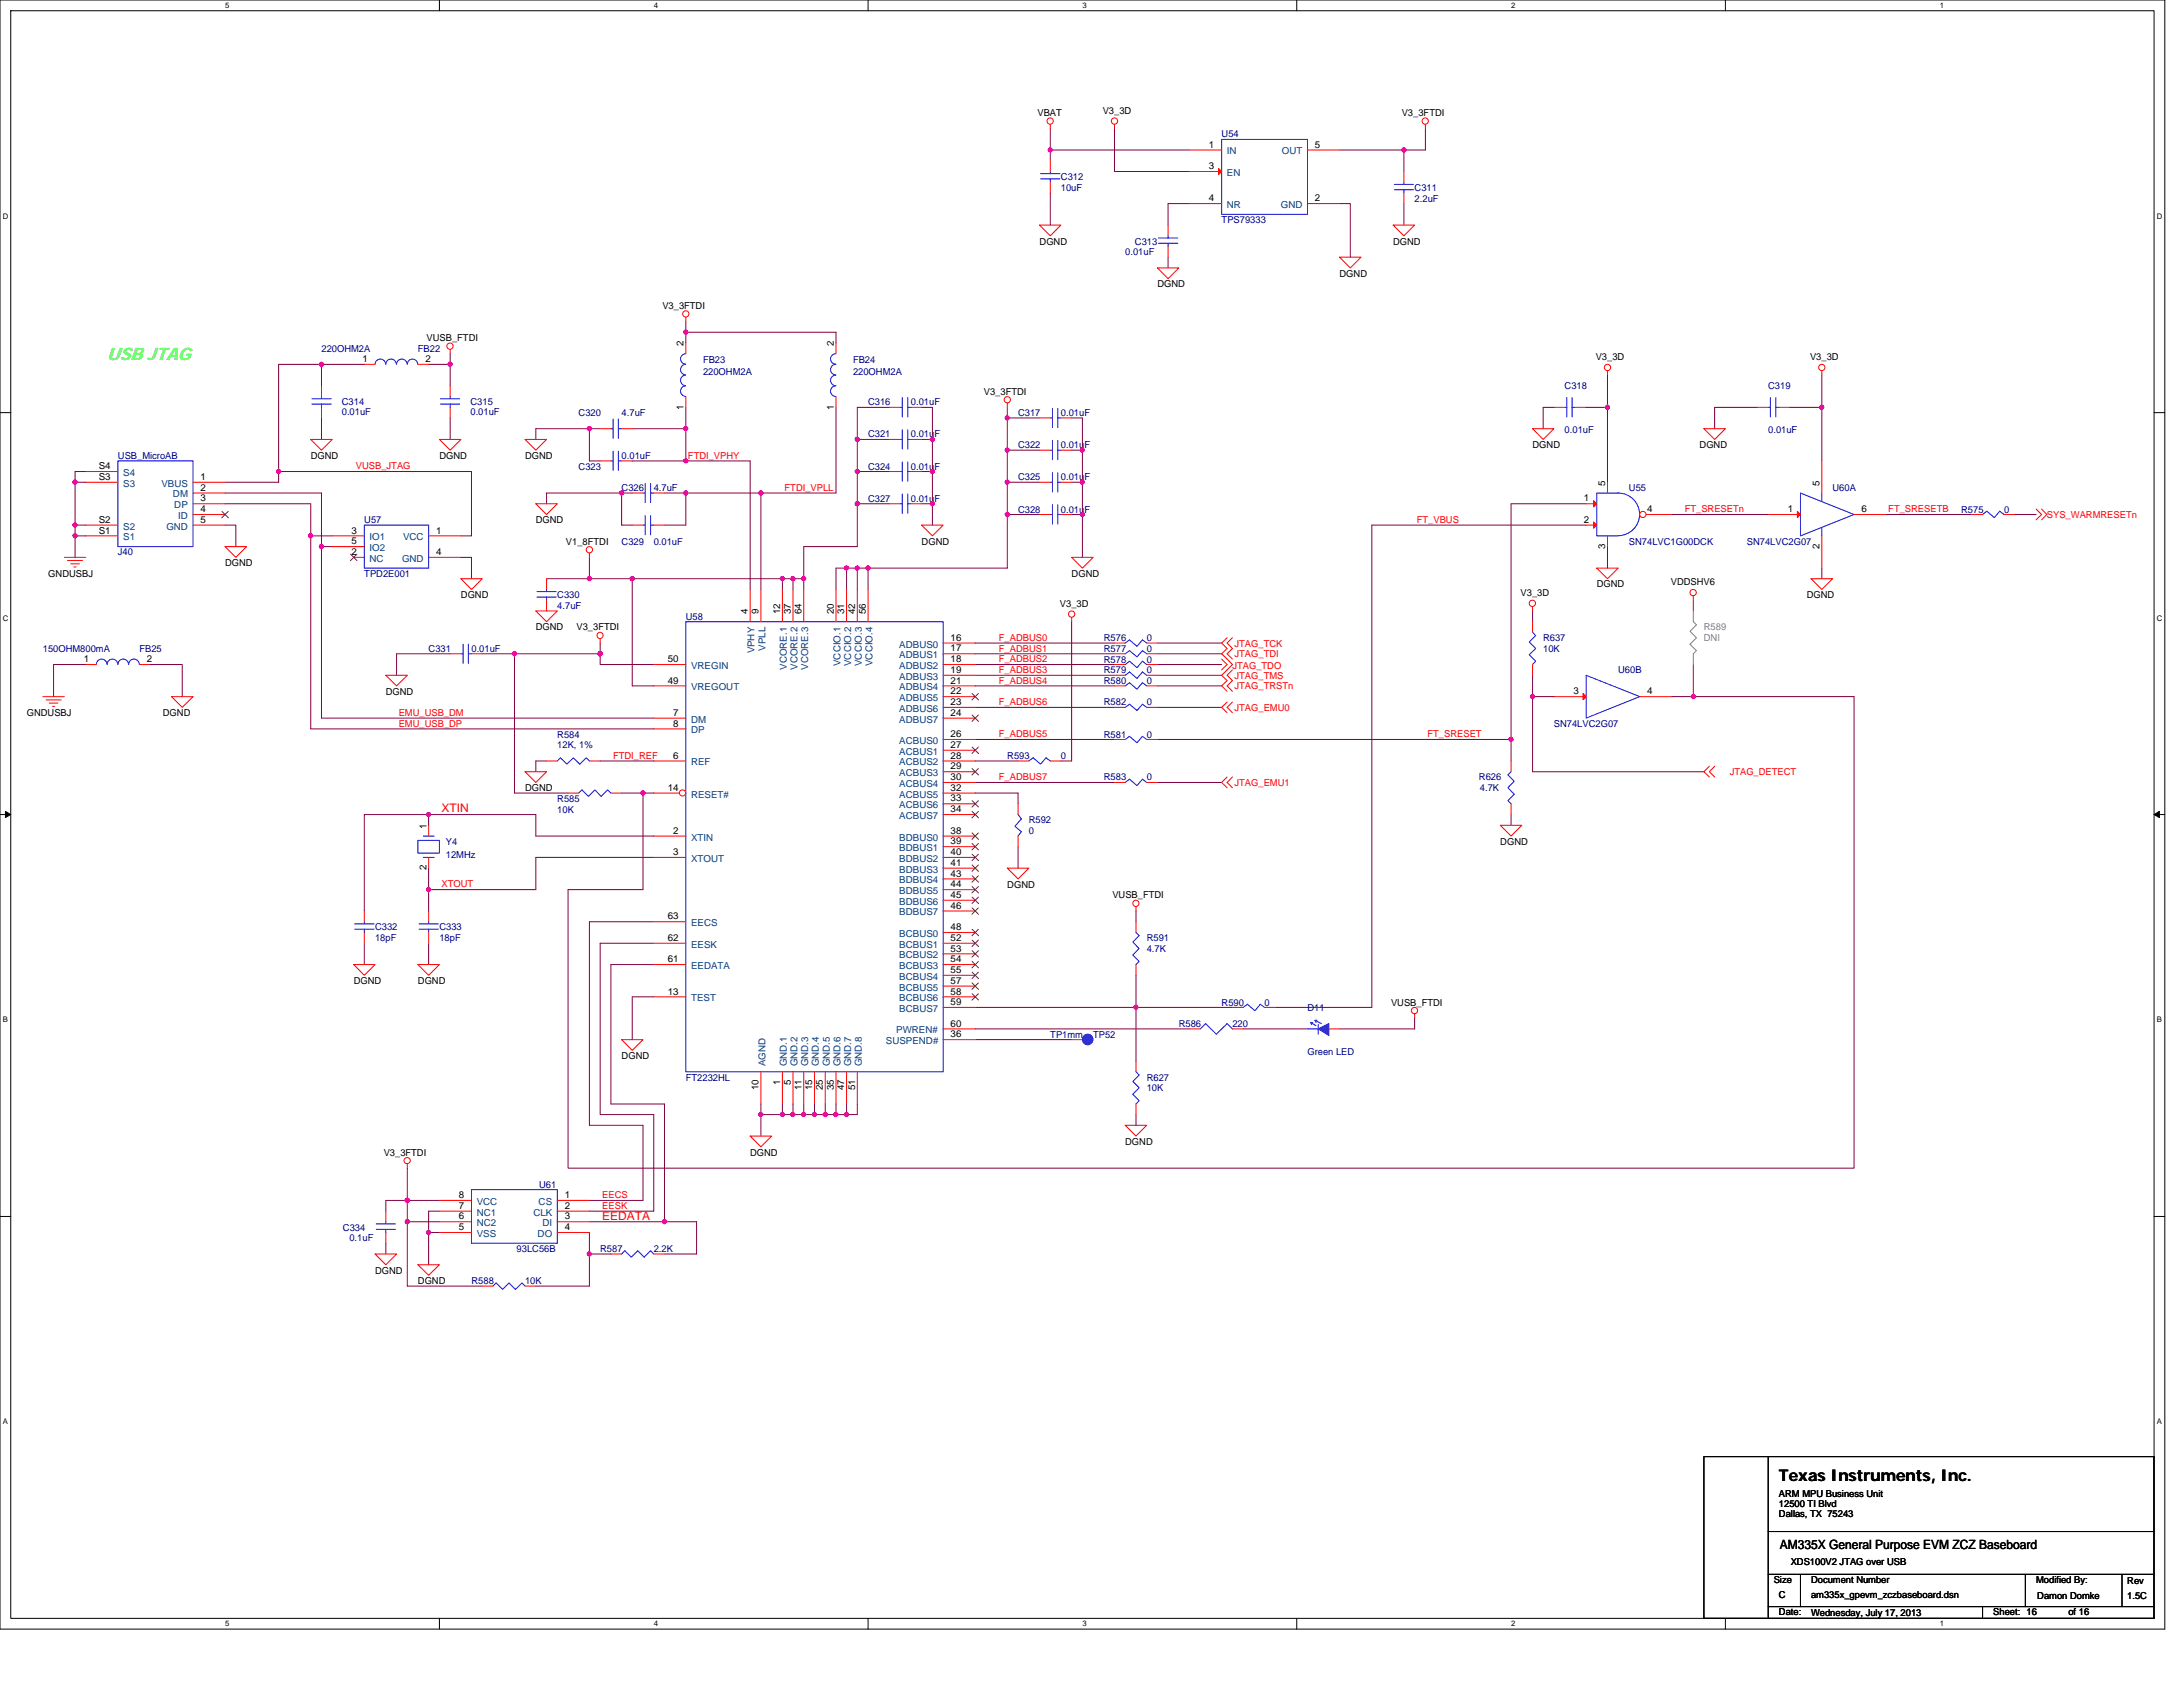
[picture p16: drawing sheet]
<svg xmlns="http://www.w3.org/2000/svg" width="279mm" height="216mm" viewBox="0 0 279 216" stroke-linecap="round" stroke-linejoin="round" font-family="sans-serif">
<defs><g id="words">
<text font-size="2.3" fill="#0f0" x="13.7" y="46.1">USB JTAG</text>
<text font-size="2.1" x="227.7" y="189.5">Texas Instruments, Inc.</text>
<text font-size="1.6" x="227.8" y="198.2">AM335X General Purpose EVM ZCZ Baseboard</text>
<g font-size="1.5" fill="#f00">
<text x="56.5" y="104">XTIN</text>
<text x="77.1" y="156.1">EEDATA</text>
</g>
<g font-size="1.2">
<text x="132.8" y="14.8">VBAT</text>
<text x="141.1" y="14.6">V3_3D</text>
<text x="179.4" y="14.8">V3_3FTDI</text>
<text x="154.7" y="18.9">1</text>
<text x="154.7" y="21.7">3</text>
<text x="168.3" y="18.9">5</text>
<text x="154.7" y="25.8">4</text>
<text x="168.3" y="25.8">2</text>
<text x="133.1" y="31.3">DGND</text>
<text x="171.4" y="35.4">DGND</text>
<text x="178.3" y="31.3">DGND</text>
<text x="84.8" y="39.5">V3_3FTDI</text>
<text x="148.1" y="36.8">DGND</text>
<text x="46.4" y="46.3">1</text>
<text x="54.4" y="46.3">2</text>
<text x="54.6" y="43.6">VUSB_FTDI</text>
<text x="87.5" y="44.3" transform="rotate(-90 87.5 44.3)">2</text>
<text x="106.7" y="44.3" transform="rotate(-90 106.7 44.3)">2</text>
<text x="204.2" y="46.1">V3_3D</text>
<text x="231.7" y="46.1">V3_3D</text>
<text x="87.5" y="52.4" transform="rotate(-90 87.5 52.4)">1</text>
<text x="106.7" y="52.4" transform="rotate(-90 106.7 52.4)">1</text>
<text x="125.9" y="50.5">V3_3FTDI</text>
<text x="39.8" y="58.7">DGND</text>
<text x="56.2" y="58.7">DGND</text>
<text x="67.2" y="58.7">DGND</text>
<text x="196.2" y="57.4">DGND</text>
<text x="217.5" y="57.4">DGND</text>
<text x="12.6" y="61.4">S3</text>
<text x="12.6" y="60">S4</text>
<text x="25.7" y="61.4">1</text>
<text x="25.7" y="62.8">2</text>
<text x="25.7" y="64.2">3</text>
<text x="25.7" y="65.6">4</text>
<text x="202.7" y="64.2">1</text>
<text x="205.4" y="62.1" transform="rotate(-90 205.4 62.1)">5</text>
<text x="210.8" y="65.6">4</text>
<text x="228.8" y="65.6">1</text>
<text x="232.9" y="62.1" transform="rotate(-90 232.9 62.1)">5</text>
<text x="238.3" y="65.6">6</text>
<text x="12.6" y="68.3">S1</text>
<text x="12.6" y="66.9">S2</text>
<text x="25.7" y="66.9">5</text>
<text x="45" y="68.3">3</text>
<text x="45" y="69.7">5</text>
<text x="45" y="71">2</text>
<text x="55.8" y="71">4</text>
<text x="55.8" y="68.3">1</text>
<text x="68.6" y="67">DGND</text>
<text x="72.4" y="69.7">V1_8FTDI</text>
<text x="118" y="69.7">DGND</text>
<text x="202.7" y="66.9">2</text>
<text x="205.4" y="70.2" transform="rotate(-90 205.4 70.2)">3</text>
<text x="232.9" y="70.2" transform="rotate(-90 232.9 70.2)">2</text>
<text x="6.2" y="73.8">GNDUSBJ</text>
<text x="28.8" y="72.5">DGND</text>
<text x="59" y="76.6">DGND</text>
<text x="135.7" y="77.7">V3_3D</text>
<text x="137.2" y="73.8">DGND</text>
<text x="194.6" y="76.3">V3_3D</text>
<text x="204.4" y="75.2">DGND</text>
<text x="213.8" y="74.9">VDDSHV6</text>
<text x="231.2" y="76.6">DGND</text>
<text x="68.6" y="80.7">DGND</text>
<text x="73.8" y="80.7">V3_3FTDI</text>
<text x="95.7" y="78.6" transform="rotate(-90 95.7 78.6)">4</text>
<text x="97.1" y="78.6" transform="rotate(-90 97.1 78.6)">9</text>
<text x="99.8" y="78.6" transform="rotate(-90 99.8 78.6)">12</text>
<text x="101.2" y="78.6" transform="rotate(-90 101.2 78.6)">37</text>
<text x="102.6" y="78.6" transform="rotate(-90 102.6 78.6)">64</text>
<text x="106.7" y="78.6" transform="rotate(-90 106.7 78.6)">20</text>
<text x="108.1" y="78.6" transform="rotate(-90 108.1 78.6)">31</text>
<text x="109.4" y="78.6" transform="rotate(-90 109.4 78.6)">42</text>
<text x="110.8" y="78.6" transform="rotate(-90 110.8 78.6)">56</text>
<text x="121.7" y="82">16</text>
<text x="121.7" y="83.4">17</text>
<text x="10.7" y="84.8">1</text>
<text x="18.8" y="84.8">2</text>
<text x="49.4" y="88.9">DGND</text>
<text x="85.5" y="87.5">49</text>
<text x="85.5" y="84.8">50</text>
<text x="121.7" y="84.8">18</text>
<text x="121.7" y="86.1">19</text>
<text x="121.7" y="87.5">21</text>
<text x="121.7" y="88.9">22</text>
<text x="201.4" y="88.9">3</text>
<text x="210.8" y="88.9">4</text>
<text x="3.4" y="91.7">GNDUSBJ</text>
<text x="20.8" y="91.7">DGND</text>
<text x="86.1" y="91.6">7</text>
<text x="86.1" y="93">8</text>
<text x="121.7" y="90.2">23</text>
<text x="121.7" y="91.6">24</text>
<text x="121.7" y="94.3">26</text>
<text x="121.7" y="95.7">27</text>
<text x="67.2" y="101.3">DGND</text>
<text x="85.5" y="101.2">14</text>
<text x="86.1" y="97.1">6</text>
<text x="121.7" y="97.1">28</text>
<text x="121.7" y="98.5">29</text>
<text x="121.7" y="99.8">30</text>
<text x="121.7" y="101.2">32</text>
<text x="54.6" y="106" transform="rotate(-90 54.6 106)">1</text>
<text x="86.1" y="106.7">2</text>
<text x="121.7" y="102.6">33</text>
<text x="121.7" y="103.9">34</text>
<text x="121.7" y="106.7">38</text>
<text x="54.6" y="111.4" transform="rotate(-90 54.6 111.4)">2</text>
<text x="86.1" y="109.4">3</text>
<text x="121.7" y="108.1">39</text>
<text x="121.7" y="109.4">40</text>
<text x="121.7" y="110.8">41</text>
<text x="121.7" y="112.2">43</text>
<text x="121.7" y="113.6">44</text>
<text x="128.9" y="113.6">DGND</text>
<text x="192" y="108.1">DGND</text>
<text x="85.5" y="117.7">63</text>
<text x="121.7" y="119">48</text>
<text x="121.7" y="114.9">45</text>
<text x="121.7" y="116.3">46</text>
<text x="142.4" y="115">VUSB_FTDI</text>
<text x="45.3" y="125.9">DGND</text>
<text x="53.5" y="125.9">DGND</text>
<text x="85.5" y="120.4">62</text>
<text x="85.5" y="123.1">61</text>
<text x="121.7" y="120.4">52</text>
<text x="121.7" y="121.8">53</text>
<text x="121.7" y="123.1">54</text>
<text x="121.7" y="124.5">55</text>
<text x="121.7" y="125.9">57</text>
<text x="85.5" y="127.3">13</text>
<text x="121.7" y="131.4">60</text>
<text x="121.7" y="127.3">58</text>
<text x="121.7" y="128.6">59</text>
<text x="178" y="128.7">VUSB_FTDI</text>
<text x="79.6" y="135.6">DGND</text>
<text x="121.7" y="132.8">36</text>
<text x="97.1" y="139.5" transform="rotate(-90 97.1 139.5)">10</text>
<text x="99.8" y="138.8" transform="rotate(-90 99.8 138.8)">1</text>
<text x="101.2" y="138.8" transform="rotate(-90 101.2 138.8)">5</text>
<text x="102.6" y="139.5" transform="rotate(-90 102.6 139.5)">11</text>
<text x="103.9" y="139.5" transform="rotate(-90 103.9 139.5)">15</text>
<text x="105.3" y="139.5" transform="rotate(-90 105.3 139.5)">25</text>
<text x="106.7" y="139.5" transform="rotate(-90 106.7 139.5)">35</text>
<text x="108.1" y="139.5" transform="rotate(-90 108.1 139.5)">47</text>
<text x="109.4" y="139.5" transform="rotate(-90 109.4 139.5)">51</text>
<text x="49.1" y="147.9">V3_3FTDI</text>
<text x="96" y="147.9">DGND</text>
<text x="144" y="146.5">DGND</text>
<text x="58.7" y="153.3">8</text>
<text x="58.7" y="154.7">7</text>
<text x="72.3" y="153.3">1</text>
<text x="72.3" y="154.7">2</text>
<text x="58.7" y="156.1">6</text>
<text x="58.7" y="157.4">5</text>
<text x="72.3" y="157.4">4</text>
<text x="72.3" y="156.1">3</text>
<text x="48" y="163">DGND</text>
<text x="53.5" y="164.3">DGND</text>
<text x="227.7" y="191.6">ARM MPU Business Unit</text>
<text x="227.7" y="192.9">12500 TI Blvd</text>
<text x="227.7" y="194.2">Dallas, TX 75243</text>
<text x="227" y="202.6">Size</text>
<text x="229.2" y="200.3">XDS100V2 JTAG over USB</text>
<text x="231.8" y="202.6">Document Number</text>
<text x="260.6" y="202.6">Modified By:</text>
<text x="272.3" y="202.8">Rev</text>
<text x="227.7" y="206.7">Date:</text>
<text x="227.7" y="204.5">C</text>
<text x="231.8" y="206.9">Wednesday, July 17, 2013</text>
<text x="231.8" y="204.5">am335x_gpevm_zczbaseboard.dsn</text>
<text x="255.1" y="206.7">Sheet: 16</text>
<text x="260.8" y="204.7">Damon Domke</text>
<text x="264.7" y="206.7">of 16</text>
<text x="272.3" y="204.7">1.5C</text>
</g>
<g font-size="1.2" fill="#000080">
<text x="156.4" y="17.6">U54</text>
<text x="135.8" y="23.1">C312</text>
<text x="135.8" y="24.4">10uF</text>
<text x="156.4" y="28.6">TPS79333</text>
<text x="181.1" y="24.4">C311</text>
<text x="181.1" y="25.8">2.2uF</text>
<text x="144" y="32.7">0.01uF</text>
<text x="145.3" y="31.3">C313</text>
<text x="41.1" y="45">220OHM2A</text>
<text x="53.5" y="45">FB22</text>
<text x="90" y="46.4">FB23</text>
<text x="109.2" y="46.4">FB24</text>
<text x="43.8" y="51.9">C314</text>
<text x="43.8" y="53.1">0.01uF</text>
<text x="60.2" y="51.9">C315</text>
<text x="60.2" y="53.1">0.01uF</text>
<text x="74.1" y="53.3">C320</text>
<text x="79.6" y="53.3">4.7uF</text>
<text x="90" y="48">220OHM2A</text>
<text x="109.2" y="48">220OHM2A</text>
<text x="111.1" y="51.9">C316</text>
<text x="116.6" y="51.9">0.01uF</text>
<text x="130.3" y="53.3">C317</text>
<text x="135.8" y="53.3">0.01uF</text>
<text x="200.3" y="49.8">C318</text>
<text x="226.3" y="49.8">C319</text>
<text x="15.1" y="58.7">USB_MicroAB</text>
<text x="79.6" y="58.7">0.01uF</text>
<text x="111.1" y="56">C321</text>
<text x="116.6" y="56">0.01uF</text>
<text x="130.3" y="57.4">C322</text>
<text x="135.8" y="57.4">0.01uF</text>
<text x="200.3" y="55.4">0.01uF</text>
<text x="226.3" y="55.4">0.01uF</text>
<text x="74.1" y="60.1">C323</text>
<text x="79.6" y="62.8">C326</text>
<text x="83.7" y="62.8">4.7uF</text>
<text x="111.1" y="60.1">C324</text>
<text x="111.1" y="64.2">C327</text>
<text x="116.6" y="60.1">0.01uF</text>
<text x="116.6" y="64.2">0.01uF</text>
<text x="130.3" y="61.5">C325</text>
<text x="130.3" y="65.6">C328</text>
<text x="135.8" y="61.5">0.01uF</text>
<text x="135.8" y="65.6">0.01uF</text>
<text x="208.5" y="62.8">U55</text>
<text x="234.5" y="62.8">U60A</text>
<text x="251" y="65.6">R575</text>
<text x="256.5" y="65.6">0</text>
<text x="15.1" y="71.1">J40</text>
<text x="46.6" y="67">U57</text>
<text x="79.6" y="69.7">C329</text>
<text x="83.7" y="69.7">0.01uF</text>
<text x="208.5" y="69.7">SN74LVC1G00DCK</text>
<text x="223.6" y="69.7">SN74LVC2G07</text>
<text x="46.6" y="73.8">TPD2E001</text>
<text x="71.3" y="76.6">C330</text>
<text x="71.3" y="77.9">4.7uF</text>
<text x="5.5" y="83.4">150OHM800mA</text>
<text x="17.8" y="83.4">FB25</text>
<text x="54.9" y="83.4">C331</text>
<text x="60.3" y="83.4">0.01uF</text>
<text x="87.8" y="79.3">U58</text>
<text x="141.3" y="82">R576</text>
<text x="141.3" y="83.4">R577</text>
<text x="146.8" y="82">0</text>
<text x="146.8" y="83.4">0</text>
<text x="197.5" y="82">R637</text>
<text x="197.5" y="83.4">10K</text>
<text x="141.3" y="84.8">R578</text>
<text x="141.3" y="87.5">R580</text>
<text x="141.3" y="86.2">R579</text>
<text x="146.8" y="84.8">0</text>
<text x="146.8" y="87.5">0</text>
<text x="146.8" y="86.2">0</text>
<text x="207.1" y="86.2">U60B</text>
<text x="71.3" y="94.4">R584</text>
<text x="71.3" y="95.8">12K, 1%</text>
<text x="141.3" y="94.4">R581</text>
<text x="141.3" y="90.3">R582</text>
<text x="146.8" y="94.4">0</text>
<text x="146.8" y="90.3">0</text>
<text x="198.9" y="93">SN74LVC2G07</text>
<text x="128.9" y="97.1">R593</text>
<text x="135.8" y="97.1">0</text>
<text x="141.3" y="99.9">R583</text>
<text x="146.8" y="99.9">0</text>
<text x="189.3" y="99.9">R626</text>
<text x="189.4" y="101.3">4.7K</text>
<text x="71.3" y="102.6">R585</text>
<text x="71.3" y="104">10K</text>
<text x="131.7" y="105.4">R592</text>
<text x="131.7" y="106.7">0</text>
<text x="57.1" y="108.1">Y4</text>
<text x="57.1" y="109.7">12MHz</text>
<text x="48" y="119.1">C332</text>
<text x="56.2" y="119.1">C333</text>
<text x="48" y="120.5">18pF</text>
<text x="56.2" y="120.5">18pF</text>
<text x="146.8" y="120.5">R591</text>
<text x="146.8" y="121.8">4.7K</text>
<text x="150.9" y="131.4">R586</text>
<text x="156.4" y="128.7">R590</text>
<text x="157.7" y="131.4">220</text>
<text x="161.9" y="128.7">0</text>
<text x="167.3" y="129.4">D11</text>
<text x="134.4" y="132.8">TP1mm</text>
<text x="139.9" y="132.8">TP52</text>
<text x="167.3" y="135">Green LED</text>
<text x="87.8" y="138.3">FT2232HL</text>
<text x="146.8" y="138.3">R627</text>
<text x="146.8" y="139.7">10K</text>
<text x="69" y="152">U61</text>
<text x="43.9" y="157.5">C334</text>
<text x="44.7" y="158.9">0.1uF</text>
<text x="66.1" y="160.2">93LC56B</text>
<text x="76.8" y="160.2">R587</text>
<text x="83.7" y="160.2">2.2K</text>
<text x="60.3" y="164.3">R588</text>
<text x="67.2" y="164.3">10K</text>
</g>
<g font-size="1.2" fill="#004080">
<text x="157" y="19.8">IN</text>
<text x="157" y="22.5">EN</text>
<text x="164.1" y="19.8">OUT</text>
<text x="157" y="26.6">NR</text>
<text x="163.9" y="26.6">GND</text>
<text x="15.8" y="62.3">S3</text>
<text x="15.8" y="60.9">S4</text>
<text x="20.7" y="62.3">VBUS</text>
<text x="22.1" y="63.7">DM</text>
<text x="22.3" y="65">DP</text>
<text x="15.8" y="69.2">S1</text>
<text x="15.8" y="67.8">S2</text>
<text x="21.3" y="67.8">GND</text>
<text x="22.8" y="66.4">ID</text>
<text x="47.3" y="69.2">IO1</text>
<text x="47.3" y="70.5">IO2</text>
<text x="47.3" y="71.9">NC</text>
<text x="51.5" y="71.9">GND</text>
<text x="51.6" y="69.2">VCC</text>
<text x="96.6" y="83.6" transform="rotate(-90 96.6 83.6)">VPHY</text>
<text x="98" y="83.3" transform="rotate(-90 98 83.3)">VPLL</text>
<text x="115.1" y="82.9">ADBUS0</text>
<text x="88.5" y="88.3">VREGOUT</text>
<text x="88.5" y="85.6">VREGIN</text>
<text x="100.7" y="85.7" transform="rotate(-90 100.7 85.7)">VCORE.1</text>
<text x="102.1" y="85.7" transform="rotate(-90 102.1 85.7)">VCORE.2</text>
<text x="103.4" y="85.7" transform="rotate(-90 103.4 85.7)">VCORE.3</text>
<text x="107.6" y="85.2" transform="rotate(-90 107.6 85.2)">VCCIO.1</text>
<text x="108.9" y="85.2" transform="rotate(-90 108.9 85.2)">VCCIO.2</text>
<text x="110.3" y="85.2" transform="rotate(-90 110.3 85.2)">VCCIO.3</text>
<text x="111.7" y="85.2" transform="rotate(-90 111.7 85.2)">VCCIO.4</text>
<text x="115.1" y="84.2">ADBUS1</text>
<text x="115.1" y="85.6">ADBUS2</text>
<text x="115.1" y="87">ADBUS3</text>
<text x="115.1" y="88.3">ADBUS4</text>
<text x="115.1" y="89.7">ADBUS5</text>
<text x="88.5" y="92.5">DM</text>
<text x="88.5" y="93.9">DP</text>
<text x="115.1" y="91.1">ADBUS6</text>
<text x="115.1" y="92.5">ADBUS7</text>
<text x="115.1" y="95.2">ACBUS0</text>
<text x="88.5" y="98">REF</text>
<text x="115.1" y="96.6">ACBUS1</text>
<text x="115.1" y="98">ACBUS2</text>
<text x="115.1" y="99.3">ACBUS3</text>
<text x="115.1" y="100.7">ACBUS4</text>
<text x="88.5" y="102.1">RESET#</text>
<text x="88.5" y="107.6">XTIN</text>
<text x="115.1" y="102.1">ACBUS5</text>
<text x="115.1" y="103.4">ACBUS6</text>
<text x="115.1" y="104.8">ACBUS7</text>
<text x="115.1" y="107.6">BDBUS0</text>
<text x="88.5" y="110.3">XTOUT</text>
<text x="115.1" y="108.9">BDBUS1</text>
<text x="115.1" y="110.3">BDBUS2</text>
<text x="115.1" y="111.7">BDBUS3</text>
<text x="115.1" y="113.1">BDBUS4</text>
<text x="88.5" y="118.5">EECS</text>
<text x="115.1" y="119.9">BCBUS0</text>
<text x="115.1" y="114.4">BDBUS5</text>
<text x="115.1" y="115.8">BDBUS6</text>
<text x="115.1" y="117.2">BDBUS7</text>
<text x="88.5" y="121.3">EESK</text>
<text x="88.5" y="124">EEDATA</text>
<text x="115.1" y="121.3">BCBUS1</text>
<text x="115.1" y="122.6">BCBUS2</text>
<text x="115.1" y="124">BCBUS3</text>
<text x="115.1" y="125.4">BCBUS4</text>
<text x="88.5" y="128.1">TEST</text>
<text x="115.1" y="126.8">BCBUS5</text>
<text x="115.1" y="128.1">BCBUS6</text>
<text x="115.1" y="129.5">BCBUS7</text>
<text x="98" y="136.5" transform="rotate(-90 98 136.5)">AGND</text>
<text x="100.7" y="136.5" transform="rotate(-90 100.7 136.5)">GND.1</text>
<text x="102.1" y="136.5" transform="rotate(-90 102.1 136.5)">GND.2</text>
<text x="103.4" y="136.5" transform="rotate(-90 103.4 136.5)">GND.3</text>
<text x="104.8" y="136.5" transform="rotate(-90 104.8 136.5)">GND.4</text>
<text x="106.2" y="136.5" transform="rotate(-90 106.2 136.5)">GND.5</text>
<text x="107.6" y="136.5" transform="rotate(-90 107.6 136.5)">GND.6</text>
<text x="108.9" y="136.5" transform="rotate(-90 108.9 136.5)">GND.7</text>
<text x="110.3" y="136.5" transform="rotate(-90 110.3 136.5)">GND.8</text>
<text x="113.4" y="133.6">SUSPEND#</text>
<text x="114.7" y="132.2">PWREN#</text>
<text x="61" y="154.2">VCC</text>
<text x="61" y="155.6">NC1</text>
<text x="68.3" y="155.6">CLK</text>
<text x="68.9" y="154.2">CS</text>
<text x="61" y="156.9">NC2</text>
<text x="61" y="158.3">VSS</text>
<text x="68.8" y="158.3">DO</text>
<text x="69.4" y="156.9">DI</text>
</g>
<g font-size="1.2" fill="#f00">
<text x="88.1" y="58.7">FTDI_VPHY</text>
<text x="45.6" y="60.1">VUSB_JTAG</text>
<text x="100.4" y="62.8">FTDI_VPLL</text>
<text x="215.6" y="65.6">FT_SRESETn</text>
<text x="241.7" y="65.6">FT_SRESETB</text>
<text x="181.3" y="66.9">FT_VBUS</text>
<text x="262" y="66.3">SYS_WARMRESETn</text>
<text x="127.8" y="83.4">F_ADBUS1</text>
<text x="127.8" y="82">F_ADBUS0</text>
<text x="158" y="82.7">JTAG_TCK</text>
<text x="127.8" y="87.5">F_ADBUS4</text>
<text x="127.8" y="86.1">F_ADBUS3</text>
<text x="127.8" y="84.8">F_ADBUS2</text>
<text x="157.7" y="85.6">JTAG_TDO</text>
<text x="158" y="88.2">JTAG_TRSTn</text>
<text x="158" y="86.8">JTAG_TMS</text>
<text x="158" y="84.1">JTAG_TDI</text>
<text x="51" y="93">EMU_USB_DP</text>
<text x="51" y="91.6">EMU_USB_DM</text>
<text x="127.8" y="90.3">F_ADBUS6</text>
<text x="127.8" y="94.4">F_ADBUS5</text>
<text x="158" y="91">JTAG_EMU0</text>
<text x="182.7" y="94.4">FT_SRESET</text>
<text x="78.5" y="97.1">FTDI_REF</text>
<text x="127.8" y="99.9">F_ADBUS7</text>
<text x="158" y="100.6">JTAG_EMU1</text>
<text x="221.4" y="99.2">JTAG_DETECT</text>
<text x="56.5" y="113.6">XTOUT</text>
<text x="77.1" y="154.7">EESK</text>
<text x="77.1" y="153.4">EECS</text>
</g>
<g font-size="1.2" fill="#808080">
<text x="218.1" y="80.7">R589</text>
<text x="218.1" y="82">DNI</text>
</g>
<g font-size="1">
<text x="28.8" y="1">5</text>
<text x="83.7" y="1">4</text>
<text x="138.5" y="1">3</text>
<text x="193.4" y="1">2</text>
<text x="248.3" y="1">1</text>
<text x=".4" y="28">D</text>
<text x="276.1" y="28">D</text>
<text x=".4" y="79.4">C</text>
<text x="276.1" y="79.4">C</text>
<text x=".4" y="130.9">B</text>
<text x="276.1" y="130.9">B</text>
<text x=".4" y="182.3">A</text>
<text x="276.1" y="182.3">A</text>
<text x="28.8" y="208.2">5</text>
<text x="83.7" y="208.2">4</text>
<text x="138.5" y="208.2">3</text>
<text x="193.4" y="208.2">2</text>
<text x="248.3" y="208.2">1</text>
</g>
</g></defs>
<path d="M0 0h277.1v208.5h-277.1zM1.4 1.4h274.3v205.7h-274.3z" fill="none" stroke="#000" stroke-width=".13"/>
<g fill="#fff">
<path d="M28.8 .1h.6v1.1h-.6z"/>
<path d="M28.8 207.3h.6v1.1h-.6z"/>
</g>
<path d="M56.2 0v1.4M56.2 207.1v1.4" fill="none" stroke="#000" stroke-width=".13"/>
<g fill="#fff">
<path d="M83.7 .1h.5v1.1h-.5z"/>
<path d="M83.7 207.3h.5v1.1h-.5z"/>
</g>
<path d="M111.1 0v1.4M111.1 207.1v1.4" fill="none" stroke="#000" stroke-width=".13"/>
<g fill="#fff">
<path d="M138.5 .1h.6v1.1h-.6z"/>
<path d="M138.5 207.3h.6v1.1h-.6z"/>
</g>
<path d="M166 0v1.4M166 207.1v1.4" fill="none" stroke="#000" stroke-width=".13"/>
<g fill="#fff">
<path d="M193.4 .1h.6v1.1h-.6z"/>
<path d="M193.4 207.3h.6v1.1h-.6z"/>
</g>
<path d="M220.8 0v1.4M220.8 207.1v1.4" fill="none" stroke="#000" stroke-width=".13"/>
<g fill="#fff">
<path d="M248.3 .1h.5v1.1h-.5z"/>
<path d="M248.3 207.3h.5v1.1h-.5z"/>
<path d="M.4 27.1h.7v1.1h-.7z"/>
<path d="M276.1 27.1h.7v1.1h-.7z"/>
<path d="M.4 78.5h.7v1.1h-.7z"/>
<path d="M276.1 78.5h.7v1.1h-.7z"/>
</g>
<path d="M0 52.8h1.4M275.7 52.8h1.4" fill="none" stroke="#000" stroke-width=".13"/>
<g fill="#fff">
<path d="M.4 130h.6v1.1h-.6z"/>
<path d="M276.1 130h.6v1.1h-.6z"/>
</g>
<path d="M0 104.2h1.4M275.7 104.2h1.4" fill="none" stroke="#000" stroke-width=".13"/>
<path d="M.7 103.8l.7 .4-.7 .4zM275.7 104.2l.7-.4v.8z" fill="#000" stroke="#000" stroke-width=".13"/>
<g fill="#fff">
<path d="M.4 181.4h.6v1.1h-.6z"/>
<path d="M276.1 181.4h.6v1.1h-.6z"/>
</g>
<path d="M0 155.7h1.4M275.7 155.7h1.4M218.1 186.4h57.6v20.7h-57.6zM226.3 186.4v20.6M226.3 196h49.4M226.3 201.5h49.4M226.3 205.6h49.4M230.4 201.5v4.1M253.7 205.6v1.4M259.2 201.5v4.1M271.6 201.5v4.1" fill="none" stroke="#000" stroke-width=".13"/>
<g fill="none" stroke="#800040" stroke-width=".13">
<path d="M134.4 19.2h17.9M134.4 19.2v1.4M134.4 16.5v2.7M142.6 16.5v5.4h9.7M171.5 19.2h8.2M179.7 19.2v2.7M182.4 16.5v2.7h-2.7M134.4 24.7v4.1M149.5 32.9v1.4M152.3 26.1h-2.8v2.7M171.4 26.1h1.4v6.8M179.7 26.1v2.7"/>
<path d="M41.1 46.6h5.5M41.1 46.6h-5.4v13.7M41.1 53.5v2.7M41.1 46.6v2.8M54.9 46.6h2.7M57.6 45.3v1.3M57.6 46.6v2.8M57.6 53.5v2.7M75.4 54.9h-6.8v1.3M75.4 54.9h1.4M75.4 54.9v4.1h1.4M80.9 54.9h6.9"/>
<path d="M80.9 59h6.9M87.8 41.1v1.4M87.8 54.9v4.1M87.8 42.5v1.4M87.8 59h8.2v16.4M87.8 52.1v2.8M87.8 42.5h19.2v1.4M107 52.1v11h-9.6M109.7 56.2v4.1M109.7 56.2h4.2M113.9 52.1h-4.2v4.1M118 52.1h1.3v4.1"/>
<path d="M118 56.2h1.3M119.3 56.2v4.1M128.9 57.6v4.1M128.9 53.5v4.1M128.9 52.1v1.4M128.9 57.6h4.2M128.9 53.5h4.2M137.2 53.5h1.3v4.1M137.2 57.6h1.3M138.5 57.6v4.1M198.9 52.1h-1.4v2.8M203 52.1h2.7"/>
<path d="M205.7 48v4.1M205.7 52.1v9.6M224.9 52.1h-5.4v2.8M229.1 52.1h4.1M233.2 48v4.1M233.2 52.1v6.9M9.6 67.2v1.4h1.4M9.6 68.6v2.7M9.6 61.7v5.5h1.4M9.6 61.7h1.4M11 60.3h-1.4v1.4M28.8 67.2h1.4v2.8"/>
<path d="M28.8 64.5h11v4.1h2.7M28.8 63.1h12.3v6.9h1.4M35.7 60.3h24.6v8.3h-1.3M35.7 60.3v1.4h-6.9M39.8 68.6v24.7h43.9M41.1 70v21.9h42.6M59 71.3h1.3v2.8M70 74.1h5.4M75.4 71.3v2.8M75.4 74.1h5.5M79.6 63.1h-9.6v1.4M79.6 63.1h1.3"/>
<path d="M79.6 63.1v4.1h1.3M80.9 74.1h19.2M80.9 74.1v13.7h2.8M85 63.1h2.8M87.8 63.1h9.6M87.8 63.1v4.1h-2.8M97.4 63.1v12.3M100.1 74.1v1.3M100.1 74.1h1.4M101.5 74.1h1.4M101.5 74.1v1.3M102.9 74.1v1.3"/>
<path d="M108.4 72.7h1.3M108.4 72.7v2.7M108.4 72.7h-1.4v2.7M109.7 64.5v5.5h-6.8v4.1M109.7 72.7v2.7M109.7 60.3h4.2M109.7 64.5h4.2M109.7 72.7h1.4M109.7 60.3v4.2M111.1 72.7v2.7M118 64.5h1.3M118 60.3h1.3"/>
<path d="M119.3 64.5v2.7M119.3 60.3v4.2M128.9 65.8v6.9h-17.8M128.9 61.7v4.1M128.9 65.8h4.2M128.9 61.7h4.2M137.2 61.7h1.3M137.2 65.8h1.3M137.2 79.6v17.8h-1.4M138.5 65.8v5.5M138.5 61.7v4.1M196.2 78.2v1.4"/>
<path d="M203 64.5h-9.6v30.1M203 67.2h-27.4v61.7h-12.4M205.7 70v2.7M214 65.8h12.3M216.7 76.8v1.4M233.2 72.7v1.4M241.4 65.8h11M257.9 65.8h2.7M11 85h-4.1v4.2M19.2 85h4.1v4.2M57.6 83.7h-6.8v2.7M61.7 83.7h4.1"/>
<path d="M65.8 83.7h11M65.8 83.7v17.8h6.9M70 97.4h-1.4v1.4M76.8 97.4h6.9M76.8 82.3v1.4M76.8 83.7v1.3h6.9M124.8 83.7h17.8M124.8 97.4h5.5M124.8 87.8h17.8M124.8 86.4h17.8M124.8 85h17.8M124.8 94.6h17.8"/>
<path d="M124.8 82.3h17.8M124.8 90.5h17.8M148.1 87.8h8.3M148.1 86.4h8.3M148.1 85h8.3M148.1 83.7h8.3M148.1 90.5h8.3M148.1 94.6h45.3M148.1 82.3h8.3M193.4 94.6v2.8M196.2 86.4v2.8M198.9 89.2h-2.7v9.6h21.9"/>
<path d="M216.7 85v4.2h-2.7M216.7 89.2h20.6v60.3h-164.6v-35.6h9.6v-12.4M54.9 104.2h13.7v2.8h15.1M54.9 104.2h-8.3v12.4M54.9 113.9v2.7M54.9 104.2v1.4M54.9 111.1v2.8M79.6 101.5h2.7M82.3 101.5h1.4M83.7 118h-8.3v26h6.9v9.6h-6.9M83.7 109.7h-15.1v4.2h-13.7M124.8 101.5h5.5v1.4"/>
<path d="M124.8 100.1h17.8M130.3 108.4v2.7M145.4 116.6v1.4M148.1 100.1h8.3M193.4 104.2v1.4M46.6 120.7v2.7M54.9 120.7v2.7M83.7 123.4h-5.5v17.9h6.8v15.1M83.7 120.7h-6.9v21.9h6.9v12.4h-8.3M83.7 127.6h-2.8v5.5M124.8 131.7h27.5M124.8 133.1h12.4"/>
<path d="M124.8 128.9h20.6v6.9M145.4 124.8v4.1h12.3M159.1 131.7h8.2M181.1 130.3v1.4h-9.7M49.4 159.1v1.4M52.1 149.5v4.1M52.1 153.6h4.1M52.1 156.4h4.1M52.1 153.6v2.8M52.1 156.4v8.2h9.6M52.1 153.6h-2.7v1.4M54.9 157.7h1.3"/>
<path d="M54.9 157.7v4.2M56.2 155h-1.3v2.7M75.4 156.4h9.6M75.4 157.7v2.8M85 156.4h4.2v4.1h-4.2M97.4 141.3v1.3M97.4 142.6h2.7M97.4 142.6v2.8M100.1 142.6h1.4M100.1 141.3v1.3M101.5 142.6h1.4M101.5 141.3v1.3"/>
<path d="M102.9 142.6h1.3M102.9 141.3v1.3M104.2 142.6h1.4M104.2 141.3v1.3M105.6 142.6h2.8M105.6 141.3v1.3M107 141.3v1.3M108.4 141.3v1.3M109.7 141.3v1.3h-1.3M145.4 142.6v1.4M75.4 160.5v4.1h-6.8M75.4 160.5h2.8"/>
</g>
<g fill="#f0f" stroke="#f0f" stroke-width=".13">
<circle cx="109.7" cy="64.5" r=".27"/>
<circle cx="85" cy="156.3" r=".27"/>
<circle cx="109.7" cy="56.2" r=".27"/>
<circle cx="119.3" cy="64.5" r=".27"/>
<circle cx="109.7" cy="60.3" r=".27"/>
<circle cx="35.7" cy="60.3" r=".27"/>
<circle cx="57.6" cy="46.6" r=".27"/>
<circle cx="119.3" cy="60.3" r=".27"/>
<circle cx="138.5" cy="57.6" r=".27"/>
<circle cx="119.3" cy="56.2" r=".27"/>
<circle cx="65.8" cy="83.7" r=".27"/>
<circle cx="105.6" cy="142.6" r=".27"/>
<circle cx="109.7" cy="72.7" r=".27"/>
<circle cx="102.9" cy="142.6" r=".27"/>
<circle cx="97.4" cy="142.6" r=".27"/>
<circle cx="108.3" cy="72.7" r=".27"/>
<circle cx="87.8" cy="42.5" r=".27"/>
<circle cx="111.1" cy="72.7" r=".27"/>
<circle cx="41.1" cy="69.9" r=".27"/>
<circle cx="52.1" cy="153.6" r=".27"/>
<circle cx="54.9" cy="113.8" r=".27"/>
<circle cx="54.9" cy="104.2" r=".27"/>
<circle cx="54.9" cy="157.7" r=".27"/>
<circle cx="75.4" cy="160.5" r=".27"/>
<circle cx="39.8" cy="68.6" r=".27"/>
<circle cx="52.1" cy="156.3" r=".27"/>
<circle cx="97.4" cy="63.1" r=".27"/>
<circle cx="75.4" cy="74" r=".27"/>
<circle cx="100.1" cy="142.6" r=".27"/>
<circle cx="104.2" cy="142.6" r=".27"/>
<circle cx="101.5" cy="142.6" r=".27"/>
<circle cx="138.5" cy="65.8" r=".27"/>
<circle cx="107" cy="142.6" r=".27"/>
<circle cx="138.5" cy="61.7" r=".27"/>
<circle cx="108.3" cy="142.6" r=".27"/>
<circle cx="101.5" cy="74" r=".27"/>
<circle cx="102.9" cy="74" r=".27"/>
<circle cx="80.9" cy="74" r=".27"/>
<circle cx="100.1" cy="74" r=".27"/>
<circle cx="76.8" cy="83.7" r=".27"/>
<circle cx="128.9" cy="61.7" r=".27"/>
<circle cx="128.9" cy="57.6" r=".27"/>
<circle cx="128.9" cy="65.8" r=".27"/>
<circle cx="75.4" cy="54.9" r=".27"/>
<circle cx="79.6" cy="63.1" r=".27"/>
<circle cx="87.8" cy="59" r=".27"/>
<circle cx="87.8" cy="63.1" r=".27"/>
<circle cx="128.9" cy="53.5" r=".27"/>
<circle cx="87.8" cy="54.9" r=".27"/>
<circle cx="134.4" cy="19.2" r=".27"/>
<circle cx="9.6" cy="68.6" r=".27"/>
<circle cx="9.6" cy="67.2" r=".27"/>
<circle cx="9.6" cy="61.7" r=".27"/>
<circle cx="41.1" cy="46.6" r=".27"/>
<circle cx="205.7" cy="52.1" r=".27"/>
<circle cx="233.2" cy="52.1" r=".27"/>
<circle cx="216.7" cy="89.1" r=".27"/>
<circle cx="179.7" cy="19.2" r=".27"/>
<circle cx="145.4" cy="128.9" r=".27"/>
<circle cx="193.4" cy="94.6" r=".27"/>
<circle cx="196.1" cy="89.1" r=".27"/>
<circle cx="82.3" cy="101.5" r=".27"/>
</g>
<g fill="none" stroke="#f00" stroke-width=".13">
<path d="M134.4 15.9v.6M142.6 15.9v.6M152.3 19.2h4.1M167.3 19.2h4.1M182.4 15.9v.6M133.1 28.8h2.7l-1.4 1.4zM148.1 34.3h2.8l-1.4 1.4zM152.3 21.9h4.1M152.3 26.1h4.1M167.3 26.1h4.1M171.4 32.9h2.8l-1.4 1.4zM178.3 28.8h2.8l-1.4 1.4z"/>
<path d="M179.7 21.9v1.4M179.7 24.7v1.4M39.8 56.2h2.7l-1.4 1.4zM41.1 49.4v1.4M41.1 52.1v1.4M56.2 56.2h2.8l-1.4 1.4zM57.6 44.7v.6M57.6 49.4v1.4M57.6 52.1v1.4M67.2 56.2h2.8l-1.4 1.4zM76.8 54.9h1.4M76.8 59h1.4"/>
<path d="M79.6 54.9h1.3M79.6 59h1.3M87.8 40.6v.5M87.8 50.8v1.3M87.8 43.9v1.4M107 50.8v1.3M107 43.9v1.4M113.9 52.1h1.3M113.9 56.2h1.3M116.6 52.1h1.4M116.6 56.2h1.4M128.9 51.6v.5"/>
<path d="M133.1 53.5h1.3M133.1 57.6h1.3M135.8 53.5h1.4M135.8 57.6h1.4M196.2 54.9h2.7l-1.4 1.3zM198.9 52.1h1.4M201.6 52.1h1.4M205.7 47.5v.5M218.1 54.9h2.7l-1.3 1.3zM224.9 52.1h1.4M227.7 52.1h1.4M233.2 47.5v.5"/>
<path d="M233.2 59v4.1M8.2 71.3h2.8M8.6 71.7h2M9.1 72.2h1.1M9.5 72.6h.2M28.8 70h2.8l-1.4 1.3zM42.5 68.6h4.1M42.5 70h4.1M45.3 71.3h1.3M54.9 68.6h4.1M54.9 71.3h4.1M59 74.1h2.7l-1.4 1.3z"/>
<path d="M68.6 78.2h2.7l-1.3 1.4zM68.6 64.5h2.7l-1.3 1.3zM70 74.1v1.3M70 76.8v1.4M75.4 70.8v.5M80.9 67.2h1.4M83.7 67.2h1.3M118 67.2h2.7l-1.4 1.4zM133.1 61.7h1.3M133.1 65.8h1.3M135.8 61.7h1.4M135.8 65.8h1.4"/>
<path d="M137.2 71.3h2.7l-1.4 1.4zM137.2 79v.6M196.2 77.6v.6M196.2 79.6v1.3M204.4 72.7h2.7l-1.4 1.4zM216.7 76.3v.5M226.3 65.8h4.1M231.8 74.1h2.7l-1.3 1.3zM233.2 68.6v4.1M237.3 65.8h4.1M260.6 65.2l.7 .6-.7 .7M261.3 65.2l.7 .6-.7 .7"/>
<path d="M5.5 89.2h2.7M5.9 89.6h1.9M6.3 90h1.1M6.7 90.4h.3M21.9 89.2h2.8l-1.4 1.3zM49.4 86.4h2.7l-1.3 1.4zM67.2 98.8h2.8l-1.4 1.3zM76.8 81.7v.6M130.3 97.4h1.4M134.4 97.4h1.4M142.6 82.3h1.4M142.6 83.7h1.4"/>
<path d="M142.6 85h1.4M142.6 94.6h1.4M142.6 87.8h1.4M142.6 86.4h1.4M142.6 90.5h1.4M146.8 82.3h1.3M146.8 83.7h1.3M146.8 85h1.3M146.8 94.6h1.3M146.8 87.8h1.3M146.8 86.4h1.3M146.8 90.5h1.3"/>
<path d="M156.4 84.3l.7 .7-.7 .7M157.1 81.6l-.7 .7 .7 .7-.7 .7 1.3 1.3-1.3 1.4 .7 .7-.7 .7 .7 .7M157.1 89.9l-.7 .6 .7 .7M157.1 99.4l-.7 .7 .7 .7M157.7 85.7l-.6 .7 .6 .7-.6 .7 .6 .7M157.7 89.9l-.6 .6 .6 .7M157.7 81.6l-.6 .7 .6 .7-.6 .7 .6 .6M157.7 99.4l-.6 .7 .6 .7M196.2 85v1.4M198.9 89.2h4.1M209.9 89.2h4.1M218.8 98.1l-.7 .7 .7 .6"/>
<path d="M219.5 98.1l-.7 .7 .7 .6M46.6 116.6v1.4M46.6 119.3v1.4M54.9 116.6v1.4M54.9 119.3v1.4M54.9 105.6v1.4M54.9 109.7v1.4M72.7 101.5h1.4M78.2 101.5h1.4M83.7 109.7h4.1M128.9 111.1h2.8l-1.4 1.4zM130.3 102.9v1.3"/>
<path d="M130.3 107v1.4M142.6 100.1h1.4M145.4 116v.6M145.4 118v1.3M146.8 100.1h1.3M192 105.6h2.8l-1.4 1.4zM45.3 123.4h2.7l-1.4 1.4zM53.5 123.4h2.7l-1.3 1.4zM79.6 133.1h2.7l-1.4 1.3zM145.4 123.4v1.4M145.4 135.8v1.4M152.3 131.7h1.3"/>
<path d="M157.7 131.7h1.4M167.3 131.7h.1M170.1 131.7h1.4M181.1 129.8v.5M49.4 155v1.4M49.4 157.7v1.4M52.1 148.9v.6M56.2 153.6h4.1M56.2 155h4.1M56.2 156.4h4.1M56.2 157.7h4.1M71.3 153.6h4.1"/>
<path d="M71.3 155h4.1M71.3 156.4h4.1M71.3 157.7h4.1M96 145.4h2.8l-1.4 1.4zM144 144h2.8l-1.4 1.4zM145.4 141.3v1.3M48 160.5h2.8l-1.4 1.4zM53.5 161.9h2.7l-1.3 1.3zM61.7 164.6h1.4M67.2 164.6h1.4M78.2 160.5h1.4M83.7 160.5h1.3"/>
<circle cx="134.4" cy="15.5" r=".4"/>
<circle cx="142.6" cy="15.5" r=".4"/>
<circle cx="182.4" cy="15.5" r=".4"/>
<circle cx="57.6" cy="44.3" r=".4"/>
<circle cx="87.8" cy="40.2" r=".4"/>
<circle cx="128.9" cy="51.2" r=".4"/>
<circle cx="205.7" cy="47" r=".4"/>
<circle cx="233.2" cy="47" r=".4"/>
<circle cx="75.4" cy="70.4" r=".4"/>
<circle cx="137.2" cy="78.6" r=".4"/>
<circle cx="196.1" cy="77.2" r=".4"/>
<circle cx="216.7" cy="75.8" r=".4"/>
<circle cx="76.8" cy="81.3" r=".4"/>
<circle cx="145.4" cy="115.6" r=".4"/>
<circle cx="181" cy="129.3" r=".4"/>
<circle cx="52.1" cy="148.5" r=".4"/>
</g>
<g fill="none" stroke="#00f" stroke-width=".13">
<path d="M156.4 17.8h10.9v9.6h-10.9zM178.5 24.3h2.4M178.5 23.6h2.4M179.7 23.3v.3M179.7 24.3v.4M39.9 51.7h2.5M39.9 51h2.5M41.1 50.8v.2M41.1 51.7v.4M56.4 51.7h2.4M56.4 51h2.4M57.6 50.8v.2"/>
<path d="M57.6 51.7v.4M78.2 54.9h.3M78.2 59h.3M78.5 53.6v2.5M78.5 57.7v2.5M79.1 54.9h.5M79.1 59h.5M79.1 53.6v2.5M79.1 57.7v2.5M87.8 45.3a.68 .68 0 0 0-.7 .7 .68 .68 0 0 0 .7 .6 .69 .69 0 0 0-.7 .7 .69 .69 0 0 0 .7 .7 .69 .69 0 0 0-.7 .7 .69 .69 0 0 0 .7 .7 .68 .68 0 0 0-.7 .7 .68 .68 0 0 0 .7 .6M107 45.3a.68 .68 0 0 0-.7 .7 .68 .68 0 0 0 .7 .6 .69 .69 0 0 0-.7 .7 .69 .69 0 0 0 .7 .7 .69 .69 0 0 0-.7 .7 .69 .69 0 0 0 .7 .7 .68 .68 0 0 0-.7 .7 .68 .68 0 0 0 .7 .6M115.2 52.1h.3"/>
<path d="M115.2 56.2h.3M115.5 50.9v2.5M115.5 55v2.5M116.2 52.1h.4M116.2 56.2h.4M116.2 50.9v2.5M116.2 55v2.5M134.4 53.5h.3M134.4 57.6h.3M134.7 52.3v2.4M134.7 56.4v2.4M135.4 53.5h.4"/>
<path d="M135.4 57.6h.4M135.4 52.3v2.4M135.4 56.4v2.4M200.3 52.1h.2M200.5 50.9v2.5M201.2 50.9v2.5M201.2 52.1h.4M226.3 52.1h.3M226.6 50.9v2.5M227.3 50.9v2.5M227.3 52.1h.4M46.6 67.2h8.3v5.5h-8.3z"/>
<path d="M68.7 76.4h2.5M68.7 75.7h2.5M70 75.4v.3M70 76.4v.4M82.3 67.2h.3M82.6 66v2.5M83.3 67.2h.4M83.3 66v2.5M87.8 79.6h32.9v57.6h-32.9zM134.4 61.7h.3M134.4 65.8h.3M134.7 60.5v2.5"/>
<path d="M134.7 64.6v2.5M135.4 61.7h.4M135.4 65.8h.4M135.4 60.5v2.5M135.4 64.6v2.5M230.4 63.1l6.9 2.7-6.9 2.8zM233.2 63.1v1.1M233.2 67.5v1.1M134.4 97.4l-.5-.4-.7 .8-1-.8-.5 .4M144 82.3l.6-.4 .9 .8 .7-.8 .6 .4M144 83.7l.6-.4 .9 .8 .7-.8 .6 .4M144 85l.6-.4 .9 .8 .7-.8 .6 .4"/>
<path d="M144 87.8l.6-.4 .9 .8 .7-.8 .6 .4M144 86.4l.6-.4 .9 .8 .7-.8 .6 .4M144 90.5l.6-.4 .9 .8 .7-.8 .6 .4M146.8 94.6l-.6-.4-.7 .9-.9-.9-.6 .4M196.2 80.9l.4 .4-.9 .9 .9 .8-.9 .8 .9 .8-.4 .4M203 86.4l6.9 2.8-6.9 2.7zM45.4 118.9h2.5M45.4 118.2h2.5M46.6 118v.2M46.6 118.9v.4M53.5 107.5h2.7v1.7h-2.7zM53.6 118.9h2.5"/>
<path d="M53.6 118.2h2.5M54.2 107h1.4M54.2 109.7h1.4M54.9 118v.2M54.9 118.9v.4M78.2 101.5l-.4-.4-.9 .8-.8-.8-.8 .8-.8-.8-.4 .4M130.3 104.2l.4 .6-.8 .9 .8 .7-.4 .6M145.4 119.3l.4 .4-.8 .9 .8 .8-.8 .8 .8 .8-.4 .4M146.8 100.1l-.6-.4-.7 .8-.9-.8-.6 .4M145.4 137.2l.4 .4-.8 .8 .8 .8-.8 .8 .8 .9-.4 .4M153.6 131.7l.7-.7 1.4 1.4 1.4-1.4 .6 .7M167.3 131.7h1.4"/>
<path d="M167.7 130.9l.2 .2M168 130.9h-.3l.7 .4M168.3 130.6l.1 .3M168.6 130.6h-.3l.8 .4M168.7 131.1v1.3M48.2 157.3h2.4M48.2 156.6h2.4M49.4 156.4v.2M49.4 157.3v.4M60.3 152.3h11v6.8h-11zM67.2 164.6l-.4-.4-.8 .8-.8-.8-.9 .8-.8-.8-.4 .4M83.7 160.5l-.4-.4-.9 .8-.8-.8-.8 .8-.8-.8-.4 .4"/>
</g>
<g fill="#f00" stroke="#f00" stroke-width=".13">
<path d="M230 65.4l.4 .4-.4 .5z"/>
<path d="M156 21.5l.4 .4-.4 .5z"/>
<path d="M202.6 88.8l.4 .4-.4 .4z"/>
</g>
<path d="M168.7 131.7l1.4-.7v1.5z" fill-rule="evenodd" fill="#00f" stroke="#00f" stroke-width=".13"/>
<path d="M44.9 70.9l.8 .9M45.7 70.9l-.8 .9" fill="none" stroke="#804000" stroke-width=".13"/>
<path d="M216.7 78.2v1.4l.4 .4-.8 .8 .8 .8-.8 .8 .8 .9-.4 .4v1.3" fill="none" stroke="#808080" stroke-width=".13"/>
<circle cx="87.4" cy="101.5" r=".4" fill="#fff" stroke="#f00" stroke-width=".13"/>
<g fill="none" stroke="#f00" stroke-width=".13">
<path d="M134.4 20.6v1.3M134.4 23.3v1.4M149.5 28.8v1.4M149.5 31.6v1.3M46.6 46.6h1.4M53.5 46.6h1.4M96 75.4v4.2M97.4 75.4v4.2M100.1 75.4v4.2M101.5 75.4v4.2M102.9 75.4v4.2M107 75.4v4.2"/>
<path d="M108.4 75.4v4.2M109.7 75.4v4.2M111.1 75.4v4.2M113.9 60.3h1.3M113.9 64.5h1.3M116.6 60.3h1.4M116.6 64.5h1.4M203 64.5h1.4M203 67.2h1.4M205.7 68.6v1.4M252.4 65.8h1.3M256.5 65.8h1.4"/>
<path d="M70 97.4h1.3M75.4 97.4h1.4M83.7 87.8h4.1M83.7 91.9h4.1M83.7 93.3h4.1M83.7 85h4.1M83.7 97.4h4.1M120.7 82.3h4.1M120.7 83.7h4.1M120.7 85h4.1M120.7 86.4h4.1M120.7 87.8h4.1"/>
<path d="M120.7 89.2h4.1M120.7 90.5h4.1M120.7 91.9h4.1M120.7 94.6h4.1M120.7 96h4.1M120.7 97.4h4.1M120.7 98.8h4.1M83.7 101.5h3.3M83.7 118h4.1M83.7 107h4.1M120.7 100.1h4.1M120.7 101.5h4.1"/>
<path d="M120.7 102.9h4.1M120.7 104.2h4.1M120.7 119.3h4.1M120.7 107h4.1M120.7 108.4h4.1M120.7 109.7h4.1M120.7 111.1h4.1M120.7 112.5h4.1M120.7 113.9h4.1M120.7 115.2h4.1M120.7 116.6h4.1M83.7 120.7h4.1"/>
<path d="M83.7 123.4h4.1M83.7 127.6h4.1M97.4 137.2v4.1M100.1 137.2v4.1M101.5 137.2v4.1M102.9 137.2v4.1M104.2 137.2v4.1M105.6 137.2v4.1M107 137.2v4.1M108.4 137.2v4.1M109.7 137.2v4.1M120.7 120.7h4.1"/>
<path d="M120.7 122.1h4.1M120.7 123.4h4.1M120.7 124.8h4.1M120.7 126.2h4.1M120.7 127.6h4.1M120.7 128.9h4.1M120.7 131.7h4.1M120.7 133.1h4.1M137.2 133.1h1.3"/>
</g>
<g fill="none" stroke="#804000" stroke-width=".13">
<path d="M124.4 88.8l.8 .8M124.4 91.5l.8 .8M124.4 95.6l.8 .8M124.4 98.4l.8 .8M125.2 88.8l-.8 .8M125.2 91.5l-.8 .8M125.2 95.6l-.8 .8M125.2 98.4l-.8 .8M124.4 102.5l.8 .8M124.4 103.8l.8 .9M124.4 118.9l.8 .9M124.4 106.6l.8 .8"/>
<path d="M124.4 107.9l.8 .9M124.4 109.3l.8 .9M124.4 110.7l.8 .8M124.4 112.1l.8 .8M124.4 113.5l.8 .8M124.4 114.8l.8 .8M124.4 116.2l.8 .8M125.2 102.5l-.8 .8M125.2 103.8l-.8 .9M125.2 118.9l-.8 .9M125.2 106.6l-.8 .8M125.2 107.9l-.8 .9"/>
<path d="M125.2 109.3l-.8 .9M125.2 110.7l-.8 .8M125.2 112.1l-.8 .8M125.2 113.5l-.8 .8M125.2 114.8l-.8 .8M125.2 116.2l-.8 .8M124.4 120.3l.8 .8M124.4 121.7l.8 .8M124.4 123l.8 .9M124.4 124.4l.8 .8M124.4 125.8l.8 .8M124.4 127.2l.8 .8"/>
<path d="M125.2 120.3l-.8 .8M125.2 121.7l-.8 .8M125.2 123l-.8 .9M125.2 124.4l-.8 .8M125.2 125.8l-.8 .8M125.2 127.2l-.8 .8"/>
</g>
<circle cx="139.2" cy="133" r=".68" fill="#00f" stroke="#00f" stroke-width=".13"/>
<g fill="none" stroke="#00f" stroke-width=".13">
<path d="M133.2 22.9h2.5M133.2 22.2h2.5M134.4 21.9v.3M134.4 22.9v.4M148.3 31.1h2.4M148.3 30.5h2.4M149.5 30.2v.3M149.5 31.1v.5M48 46.6a.68 .68 0 0 1 .7-.6 .68 .68 0 0 1 .7 .6 .69 .69 0 0 1 .6-.6 .69 .69 0 0 1 .7 .6 .69 .69 0 0 1 .7-.6 .69 .69 0 0 1 .7 .6 .68 .68 0 0 1 .7-.6 .68 .68 0 0 1 .7 .6M115.5 59.1v2.5M116.2 59.1v2.5M115.2 60.3h.3"/>
<path d="M115.2 64.5h.3M115.5 63.2v2.5M116.2 60.3h.4M116.2 64.5h.4M116.2 63.2v2.5M207.1 63.1a2.73 2.73 0 0 1 2.7 2.7 2.73 2.73 0 0 1-2.7 2.8M207.1 63.1h-2.7v5.5h2.7M253.7 65.8l.6-.4 .9 .9 .7-.9 .6 .4M75.4 97.4l-.4-.4-.8 .8-.8-.8-.8 .8-.9-.8-.4 .4"/>
</g>
<g fill="#f00" stroke="#f00" stroke-width=".13">
<path d="M204 64.1l.4 .4-.4 .4z"/>
<path d="M204 66.8l.4 .4-.4 .4z"/>
</g>
<circle cx="210.3" cy="65.8" r=".4" fill="#fff" stroke="#f00" stroke-width=".13"/>
<g fill="none" stroke="#f00" stroke-width=".13">
<path d="M11 68.6h4.1M11 67.2h4.1M11 61.7h4.1M11 60.3h4.1M24.7 61.7h4.1M24.7 63.1h4.1M24.7 64.5h4.1M24.7 65.8h4.1M24.7 67.2h4.1M80.9 63.1h1.4M83.7 63.1h1.3M205.7 61.7v1.4"/>
<path d="M210.7 65.8h3.3M11 85h1.3M17.8 85h1.4M57.6 83.7h1.4M60.3 83.7h1.4M193.4 97.4v1.4M193.4 102.9v1.3M157.7 128.9h1.4M161.9 128.9h1.3"/>
</g>
<g fill="none" stroke="#00f" stroke-width=".13">
<path d="M15.1 59h9.6v11h-9.6zM82.3 63.1h.3M82.6 61.9v2.4M83.3 63.1h.4M83.3 61.9v2.4M12.3 85a.68 .68 0 0 1 .7-.7 .68 .68 0 0 1 .7 .7M13.7 85a.68 .68 0 0 1 .7-.7 .68 .68 0 0 1 .7 .7M15.1 85a.68 .68 0 0 1 .7-.7 .68 .68 0 0 1 .6 .7M16.5 85a.68 .68 0 0 1 .6-.7 .68 .68 0 0 1 .7 .7M59 83.7h.3M59.3 82.4v2.5M59.9 83.7h.4"/>
<path d="M59.9 82.4v2.5M193.4 98.8l-.4 .4 .8 .8-.8 .8 .8 .8-.8 .9 .4 .4M161.9 128.9l-.6-.4-.7 .8-.9-.8-.6 .4"/>
</g>
<path d="M28.4 65.4l.8 .9M29.2 65.4l-.8 .9" fill="none" stroke="#804000" stroke-width=".13"/>
<g fill="#f0f" stroke="#f0f" stroke-width=".13">
<circle cx="109.7" cy="64.5" r=".27"/>
<circle cx="85" cy="156.3" r=".27"/>
<circle cx="109.7" cy="56.2" r=".27"/>
<circle cx="119.3" cy="64.5" r=".27"/>
<circle cx="109.7" cy="60.3" r=".27"/>
<circle cx="35.7" cy="60.3" r=".27"/>
<circle cx="57.6" cy="46.6" r=".27"/>
<circle cx="119.3" cy="60.3" r=".27"/>
<circle cx="138.5" cy="57.6" r=".27"/>
<circle cx="119.3" cy="56.2" r=".27"/>
<circle cx="65.8" cy="83.7" r=".27"/>
<circle cx="105.6" cy="142.6" r=".27"/>
<circle cx="109.7" cy="72.7" r=".27"/>
<circle cx="102.9" cy="142.6" r=".27"/>
<circle cx="97.4" cy="142.6" r=".27"/>
<circle cx="108.3" cy="72.7" r=".27"/>
<circle cx="87.8" cy="42.5" r=".27"/>
<circle cx="111.1" cy="72.7" r=".27"/>
<circle cx="41.1" cy="69.9" r=".27"/>
<circle cx="52.1" cy="153.6" r=".27"/>
<circle cx="54.9" cy="113.8" r=".27"/>
<circle cx="54.9" cy="104.2" r=".27"/>
<circle cx="54.9" cy="157.7" r=".27"/>
<circle cx="75.4" cy="160.5" r=".27"/>
<circle cx="39.8" cy="68.6" r=".27"/>
<circle cx="52.1" cy="156.3" r=".27"/>
<circle cx="97.4" cy="63.1" r=".27"/>
<circle cx="75.4" cy="74" r=".27"/>
<circle cx="100.1" cy="142.6" r=".27"/>
<circle cx="104.2" cy="142.6" r=".27"/>
<circle cx="101.5" cy="142.6" r=".27"/>
<circle cx="138.5" cy="65.8" r=".27"/>
<circle cx="107" cy="142.6" r=".27"/>
<circle cx="138.5" cy="61.7" r=".27"/>
<circle cx="108.3" cy="142.6" r=".27"/>
<circle cx="101.5" cy="74" r=".27"/>
<circle cx="102.9" cy="74" r=".27"/>
<circle cx="80.9" cy="74" r=".27"/>
<circle cx="100.1" cy="74" r=".27"/>
<circle cx="76.8" cy="83.7" r=".27"/>
<circle cx="128.9" cy="61.7" r=".27"/>
<circle cx="128.9" cy="57.6" r=".27"/>
<circle cx="128.9" cy="65.8" r=".27"/>
<circle cx="75.4" cy="54.9" r=".27"/>
<circle cx="79.6" cy="63.1" r=".27"/>
<circle cx="87.8" cy="59" r=".27"/>
<circle cx="87.8" cy="63.1" r=".27"/>
<circle cx="128.9" cy="53.5" r=".27"/>
<circle cx="87.8" cy="54.9" r=".27"/>
<circle cx="134.4" cy="19.2" r=".27"/>
<circle cx="9.6" cy="68.6" r=".27"/>
<circle cx="9.6" cy="67.2" r=".27"/>
<circle cx="9.6" cy="61.7" r=".27"/>
<circle cx="41.1" cy="46.6" r=".27"/>
<circle cx="205.7" cy="52.1" r=".27"/>
<circle cx="233.2" cy="52.1" r=".27"/>
<circle cx="216.7" cy="89.1" r=".27"/>
<circle cx="179.7" cy="19.2" r=".27"/>
<circle cx="145.4" cy="128.9" r=".27"/>
<circle cx="193.4" cy="94.6" r=".27"/>
<circle cx="196.1" cy="89.1" r=".27"/>
<circle cx="82.3" cy="101.5" r=".27"/>
</g>
<use href="#words"/>
</svg>
